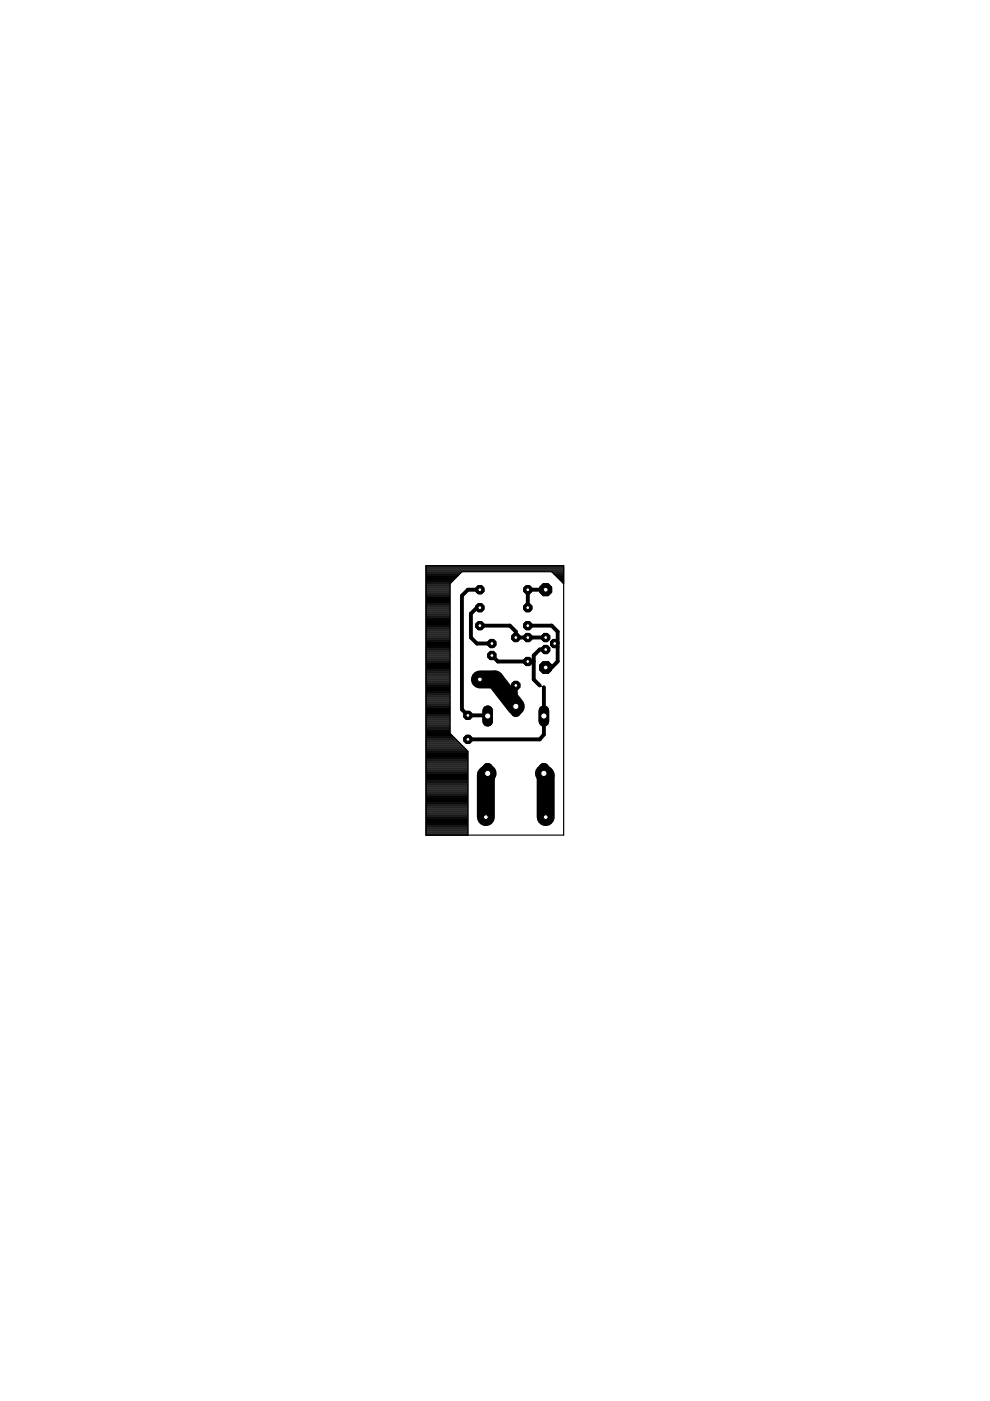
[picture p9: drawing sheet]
<svg xmlns="http://www.w3.org/2000/svg" width="210mm" height="297mm" viewBox="0 0 210 297" stroke-linecap="round" stroke-linejoin="round" font-family="sans-serif">
<path d="M101.7 144.1h3.2l4.5 5.7M103.4 164l-.4 .4v8.8M115.3 164l.4 .4v8.8" fill="none" stroke="#000" stroke-width="3.8"/>
<path d="M101.7 132.7h6.4l1.3 1.2v1.3h6.3M101.7 125h-2.5l-1.3 1.3v24.1l1.3 1.3h3.8M101.7 128.8h-.6l-1.3 1.3v5.1l1.3 1.2h3.2M104.3 139l1.3 1.3h6.3M111.9 132.7h5.1l1.2 1.2v2.5h-.6l.6 .7v3.2l-1.2 1.2h-1.3M115.7 125h-3.8v3.8M115.7 137.7h-1.3l-1.2 1.3v5.1l1.2 1.2M103.1 151.8h.3M109.4 145.3v4.5M115.3 145.7v10l-.9 1.1h-15.2" fill="none" stroke="#000" stroke-width=".83"/>
<path d="M103 151.7l.1 .1M111.9 140.3h1.3" fill="none" stroke="#000" stroke-width=".61"/>
<circle cx="111.9" cy="140.3" r=".94" fill="#000"/>
<circle cx="111.9" cy="140.3" r=".94" fill="none" stroke="#000" stroke-width=".21"/>
<circle cx="111.9" cy="140.3" r=".4" fill="#fff"/>
<g fill="none" stroke="#000" stroke-width=".21">
<circle cx="111.9" cy="135.2" r=".94"/>
<circle cx="111.9" cy="140.3" r=".4"/>
</g>
<circle cx="111.9" cy="135.2" r=".94" fill="#000"/>
<circle cx="111.9" cy="135.2" r=".4" fill="#fff"/>
<g fill="none" stroke="#000" stroke-width=".21">
<circle cx="111.9" cy="135.2" r=".4"/>
<circle cx="99.2" cy="156.8" r=".94"/>
</g>
<circle cx="99.2" cy="156.8" r=".94" fill="#000"/>
<circle cx="99.2" cy="156.8" r=".4" fill="#fff"/>
<g fill="none" stroke="#000" stroke-width=".21">
<circle cx="99.2" cy="156.8" r=".4"/>
<circle cx="99.2" cy="151.7" r=".94"/>
</g>
<circle cx="99.2" cy="151.7" r=".94" fill="#000"/>
<circle cx="99.2" cy="151.7" r=".4" fill="#fff"/>
<circle cx="99.2" cy="151.7" r=".4" fill="none" stroke="#000" stroke-width=".21"/>
<path d="M109.4 148.7v2.2" fill="none" stroke="#000" stroke-width="2.2"/>
<circle cx="109.4" cy="149.8" r=".66" fill="#fff"/>
<circle cx="109.4" cy="149.8" r=".66" fill="none" stroke="#000" stroke-width=".21"/>
<path d="M103.4 150.7v2.2" fill="none" stroke="#000" stroke-width="2.2"/>
<circle cx="103.4" cy="151.8" r=".66" fill="#fff"/>
<circle cx="103.4" cy="151.8" r=".66" fill="none" stroke="#000" stroke-width=".21"/>
<path d="M115.3 150.7v2.2" fill="none" stroke="#000" stroke-width="2.2"/>
<circle cx="115.3" cy="151.8" r=".66" fill="#fff"/>
<circle cx="115.3" cy="151.8" r=".66" fill="none" stroke="#000" stroke-width=".21"/>
<path d="M115.3 162.9v2.2" fill="none" stroke="#000" stroke-width="2.2"/>
<circle cx="115.3" cy="164" r=".66" fill="#fff"/>
<circle cx="115.3" cy="164" r=".66" fill="none" stroke="#000" stroke-width=".21"/>
<path d="M103.4 162.9v2.2" fill="none" stroke="#000" stroke-width="2.2"/>
<circle cx="103.4" cy="164" r=".66" fill="#fff"/>
<g fill="none" stroke="#000" stroke-width=".21">
<circle cx="104.3" cy="136.4" r=".94"/>
<circle cx="103.4" cy="164" r=".66"/>
</g>
<circle cx="104.3" cy="136.4" r=".94" fill="#000"/>
<circle cx="104.3" cy="136.4" r=".4" fill="#fff"/>
<g fill="none" stroke="#000" stroke-width=".21">
<circle cx="104.3" cy="136.4" r=".4"/>
<circle cx="104.3" cy="139" r=".94"/>
</g>
<circle cx="104.3" cy="139" r=".94" fill="#000"/>
<circle cx="104.3" cy="139" r=".4" fill="#fff"/>
<g fill="none" stroke="#000" stroke-width=".21">
<circle cx="101.7" cy="125" r=".94"/>
<circle cx="104.3" cy="139" r=".4"/>
</g>
<circle cx="101.7" cy="125" r=".94" fill="#000"/>
<circle cx="101.7" cy="125" r=".4" fill="#fff"/>
<g fill="none" stroke="#000" stroke-width=".21">
<circle cx="101.7" cy="125" r=".4"/>
<circle cx="111.9" cy="125" r=".94"/>
</g>
<circle cx="111.9" cy="125" r=".94" fill="#000"/>
<circle cx="111.9" cy="125" r=".4" fill="#fff"/>
<g fill="none" stroke="#000" stroke-width=".21">
<circle cx="111.9" cy="125" r=".4"/>
<circle cx="109.4" cy="145.3" r=".94"/>
</g>
<circle cx="109.4" cy="145.3" r=".94" fill="#000"/>
<circle cx="109.4" cy="145.3" r=".4" fill="#fff"/>
<g fill="none" stroke="#000" stroke-width=".21">
<circle cx="109.4" cy="135.2" r=".94"/>
<circle cx="109.4" cy="145.3" r=".4"/>
</g>
<circle cx="109.4" cy="135.2" r=".94" fill="#000"/>
<circle cx="109.4" cy="135.2" r=".4" fill="#fff"/>
<g fill="none" stroke="#000" stroke-width=".21">
<circle cx="109.4" cy="135.2" r=".4"/>
<circle cx="111.9" cy="132.7" r=".94"/>
</g>
<circle cx="111.9" cy="132.7" r=".94" fill="#000"/>
<circle cx="111.9" cy="132.7" r=".4" fill="#fff"/>
<g fill="none" stroke="#000" stroke-width=".21">
<circle cx="101.7" cy="132.7" r=".94"/>
<circle cx="111.9" cy="132.7" r=".4"/>
</g>
<circle cx="101.7" cy="132.7" r=".94" fill="#000"/>
<circle cx="101.7" cy="132.7" r=".4" fill="#fff"/>
<g fill="none" stroke="#000" stroke-width=".21">
<circle cx="101.7" cy="132.7" r=".4"/>
<circle cx="101.7" cy="128.8" r=".94"/>
</g>
<circle cx="101.7" cy="128.8" r=".94" fill="#000"/>
<circle cx="101.7" cy="128.8" r=".4" fill="#fff"/>
<g fill="none" stroke="#000" stroke-width=".21">
<circle cx="101.7" cy="128.8" r=".4"/>
<circle cx="111.9" cy="128.8" r=".94"/>
</g>
<circle cx="111.9" cy="128.8" r=".94" fill="#000"/>
<circle cx="111.9" cy="128.8" r=".4" fill="#fff"/>
<g fill="none" stroke="#000" stroke-width=".21">
<circle cx="111.9" cy="128.8" r=".4"/>
<circle cx="115.7" cy="135.2" r=".94"/>
</g>
<circle cx="115.7" cy="135.2" r=".94" fill="#000"/>
<circle cx="115.7" cy="135.2" r=".4" fill="#fff"/>
<g fill="none" stroke="#000" stroke-width=".21">
<circle cx="115.7" cy="135.2" r=".4"/>
<circle cx="117.6" cy="136.4" r=".94"/>
</g>
<circle cx="117.6" cy="136.4" r=".94" fill="#000"/>
<circle cx="117.6" cy="136.4" r=".4" fill="#fff"/>
<g fill="none" stroke="#000" stroke-width=".21">
<circle cx="115.7" cy="137.7" r=".94"/>
<circle cx="117.6" cy="136.4" r=".4"/>
</g>
<circle cx="115.7" cy="137.7" r=".94" fill="#000"/>
<circle cx="115.7" cy="137.7" r=".4" fill="#fff"/>
<g fill="none" stroke="#000" stroke-width=".21">
<circle cx="115.7" cy="137.7" r=".4"/>
<circle cx="115.7" cy="125" r="1.38"/>
</g>
<circle cx="115.7" cy="125" r="1.38" fill="#000"/>
<circle cx="115.7" cy="125" r=".51" fill="#fff"/>
<g fill="none" stroke="#000" stroke-width=".21">
<circle cx="115.7" cy="125" r=".51"/>
<circle cx="115.7" cy="141.5" r="1.38"/>
</g>
<circle cx="115.7" cy="141.5" r="1.38" fill="#000"/>
<circle cx="115.7" cy="141.5" r=".51" fill="#fff"/>
<g fill="none" stroke="#000" stroke-width=".21">
<circle cx="101.7" cy="144.1" r="1.38"/>
<circle cx="115.7" cy="141.5" r=".51"/>
</g>
<circle cx="101.7" cy="144.1" r="1.38" fill="#000"/>
<circle cx="101.7" cy="144.1" r=".51" fill="#fff"/>
<g fill="none" stroke="#000" stroke-width=".21">
<circle cx="101.7" cy="144.1" r=".51"/>
<circle cx="103" cy="173.2" r="1.38"/>
</g>
<circle cx="103" cy="173.2" r="1.38" fill="#000"/>
<circle cx="103" cy="173.2" r=".51" fill="#fff"/>
<g fill="none" stroke="#000" stroke-width=".21">
<circle cx="103" cy="173.2" r=".51"/>
<circle cx="115.7" cy="173.2" r="1.38"/>
</g>
<circle cx="115.7" cy="173.2" r="1.38" fill="#000"/>
<circle cx="115.7" cy="173.2" r=".51" fill="#fff"/>
<g fill="none" stroke="#000" stroke-width=".21">
<circle cx="111.9" cy="140.3" r=".94"/>
<circle cx="115.7" cy="173.2" r=".51"/>
</g>
<circle cx="111.9" cy="140.3" r=".94" fill="#000"/>
<circle cx="111.9" cy="140.3" r=".4" fill="#fff"/>
<g fill="none" stroke="#000" stroke-width=".21">
<circle cx="111.9" cy="135.2" r=".94"/>
<circle cx="111.9" cy="140.3" r=".4"/>
</g>
<circle cx="111.9" cy="135.2" r=".94" fill="#000"/>
<circle cx="111.9" cy="135.2" r=".4" fill="#fff"/>
<g fill="none" stroke="#000" stroke-width=".21">
<circle cx="111.9" cy="135.2" r=".4"/>
<circle cx="99.2" cy="156.8" r=".94"/>
</g>
<circle cx="99.2" cy="156.8" r=".94" fill="#000"/>
<circle cx="99.2" cy="156.8" r=".4" fill="#fff"/>
<g fill="none" stroke="#000" stroke-width=".21">
<circle cx="99.2" cy="156.8" r=".4"/>
<circle cx="99.2" cy="151.7" r=".94"/>
</g>
<circle cx="99.2" cy="151.7" r=".94" fill="#000"/>
<circle cx="99.2" cy="151.7" r=".4" fill="#fff"/>
<circle cx="99.2" cy="151.7" r=".4" fill="none" stroke="#000" stroke-width=".21"/>
<path d="M109.4 148.7v2.2" fill="none" stroke="#000" stroke-width="2.2"/>
<circle cx="109.4" cy="149.8" r=".66" fill="#fff"/>
<circle cx="109.4" cy="149.8" r=".66" fill="none" stroke="#000" stroke-width=".21"/>
<path d="M103.4 150.7v2.2" fill="none" stroke="#000" stroke-width="2.2"/>
<circle cx="103.4" cy="151.8" r=".66" fill="#fff"/>
<circle cx="103.4" cy="151.8" r=".66" fill="none" stroke="#000" stroke-width=".21"/>
<path d="M115.3 150.7v2.2" fill="none" stroke="#000" stroke-width="2.2"/>
<circle cx="115.3" cy="151.8" r=".66" fill="#fff"/>
<circle cx="115.3" cy="151.8" r=".66" fill="none" stroke="#000" stroke-width=".21"/>
<path d="M115.3 162.9v2.2" fill="none" stroke="#000" stroke-width="2.2"/>
<circle cx="115.3" cy="164" r=".66" fill="#fff"/>
<circle cx="115.3" cy="164" r=".66" fill="none" stroke="#000" stroke-width=".21"/>
<path d="M103.4 162.9v2.2" fill="none" stroke="#000" stroke-width="2.2"/>
<circle cx="103.4" cy="164" r=".66" fill="#fff"/>
<g fill="none" stroke="#000" stroke-width=".21">
<circle cx="104.3" cy="136.4" r=".94"/>
<circle cx="103.4" cy="164" r=".66"/>
</g>
<circle cx="104.3" cy="136.4" r=".94" fill="#000"/>
<circle cx="104.3" cy="136.4" r=".4" fill="#fff"/>
<g fill="none" stroke="#000" stroke-width=".21">
<circle cx="104.3" cy="136.4" r=".4"/>
<circle cx="104.3" cy="139" r=".94"/>
</g>
<circle cx="104.3" cy="139" r=".94" fill="#000"/>
<circle cx="104.3" cy="139" r=".4" fill="#fff"/>
<g fill="none" stroke="#000" stroke-width=".21">
<circle cx="101.7" cy="125" r=".94"/>
<circle cx="104.3" cy="139" r=".4"/>
</g>
<circle cx="101.7" cy="125" r=".94" fill="#000"/>
<circle cx="101.7" cy="125" r=".4" fill="#fff"/>
<g fill="none" stroke="#000" stroke-width=".21">
<circle cx="101.7" cy="125" r=".4"/>
<circle cx="111.9" cy="125" r=".94"/>
</g>
<circle cx="111.9" cy="125" r=".94" fill="#000"/>
<circle cx="111.9" cy="125" r=".4" fill="#fff"/>
<g fill="none" stroke="#000" stroke-width=".21">
<circle cx="111.9" cy="125" r=".4"/>
<circle cx="109.4" cy="145.3" r=".94"/>
</g>
<circle cx="109.4" cy="145.3" r=".94" fill="#000"/>
<circle cx="109.4" cy="145.3" r=".4" fill="#fff"/>
<g fill="none" stroke="#000" stroke-width=".21">
<circle cx="109.4" cy="135.2" r=".94"/>
<circle cx="109.4" cy="145.3" r=".4"/>
</g>
<circle cx="109.4" cy="135.2" r=".94" fill="#000"/>
<circle cx="109.4" cy="135.2" r=".4" fill="#fff"/>
<g fill="none" stroke="#000" stroke-width=".21">
<circle cx="109.4" cy="135.2" r=".4"/>
<circle cx="111.9" cy="132.7" r=".94"/>
</g>
<circle cx="111.9" cy="132.7" r=".94" fill="#000"/>
<circle cx="111.9" cy="132.7" r=".4" fill="#fff"/>
<g fill="none" stroke="#000" stroke-width=".21">
<circle cx="101.7" cy="132.7" r=".94"/>
<circle cx="111.9" cy="132.7" r=".4"/>
</g>
<circle cx="101.7" cy="132.7" r=".94" fill="#000"/>
<circle cx="101.7" cy="132.7" r=".4" fill="#fff"/>
<g fill="none" stroke="#000" stroke-width=".21">
<circle cx="101.7" cy="132.7" r=".4"/>
<circle cx="101.7" cy="128.8" r=".94"/>
</g>
<circle cx="101.7" cy="128.8" r=".94" fill="#000"/>
<circle cx="101.7" cy="128.8" r=".4" fill="#fff"/>
<g fill="none" stroke="#000" stroke-width=".21">
<circle cx="101.7" cy="128.8" r=".4"/>
<circle cx="111.9" cy="128.8" r=".94"/>
</g>
<circle cx="111.9" cy="128.8" r=".94" fill="#000"/>
<circle cx="111.9" cy="128.8" r=".4" fill="#fff"/>
<g fill="none" stroke="#000" stroke-width=".21">
<circle cx="111.9" cy="128.8" r=".4"/>
<circle cx="115.7" cy="135.2" r=".94"/>
</g>
<circle cx="115.7" cy="135.2" r=".94" fill="#000"/>
<circle cx="115.7" cy="135.2" r=".4" fill="#fff"/>
<g fill="none" stroke="#000" stroke-width=".21">
<circle cx="115.7" cy="135.2" r=".4"/>
<circle cx="117.6" cy="136.4" r=".94"/>
</g>
<circle cx="117.6" cy="136.4" r=".94" fill="#000"/>
<circle cx="117.6" cy="136.4" r=".4" fill="#fff"/>
<g fill="none" stroke="#000" stroke-width=".21">
<circle cx="115.7" cy="137.7" r=".94"/>
<circle cx="117.6" cy="136.4" r=".4"/>
</g>
<circle cx="115.7" cy="137.7" r=".94" fill="#000"/>
<circle cx="115.7" cy="137.7" r=".4" fill="#fff"/>
<g fill="none" stroke="#000" stroke-width=".21">
<circle cx="115.7" cy="137.7" r=".4"/>
<circle cx="115.7" cy="125" r="1.38"/>
</g>
<circle cx="115.7" cy="125" r="1.38" fill="#000"/>
<circle cx="115.7" cy="125" r=".51" fill="#fff"/>
<g fill="none" stroke="#000" stroke-width=".21">
<circle cx="115.7" cy="125" r=".51"/>
<circle cx="115.7" cy="141.5" r="1.38"/>
</g>
<circle cx="115.7" cy="141.5" r="1.38" fill="#000"/>
<circle cx="115.7" cy="141.5" r=".51" fill="#fff"/>
<g fill="none" stroke="#000" stroke-width=".21">
<circle cx="101.7" cy="144.1" r="1.38"/>
<circle cx="115.7" cy="141.5" r=".51"/>
</g>
<circle cx="101.7" cy="144.1" r="1.38" fill="#000"/>
<circle cx="101.7" cy="144.1" r=".51" fill="#fff"/>
<g fill="none" stroke="#000" stroke-width=".21">
<circle cx="101.7" cy="144.1" r=".51"/>
<circle cx="103" cy="173.2" r="1.38"/>
</g>
<circle cx="103" cy="173.2" r="1.38" fill="#000"/>
<circle cx="103" cy="173.2" r=".51" fill="#fff"/>
<g fill="none" stroke="#000" stroke-width=".21">
<circle cx="103" cy="173.2" r=".51"/>
<circle cx="115.7" cy="173.2" r="1.38"/>
</g>
<circle cx="115.7" cy="173.2" r="1.38" fill="#000"/>
<circle cx="115.7" cy="173.2" r=".51" fill="#fff"/>
<g fill="none" stroke="#000" stroke-width=".21">
<path d="M114.4 145.3l.9 .4"/>
<circle cx="115.7" cy="173.2" r=".51"/>
</g>
<g fill="none" stroke="#000" stroke-width=".25">
<path d="M90.3 120h29.2v57.1h-29.2zM90.3 120h29.2M90.3 140h5.1M90.3 139.8h5.1M90.3 139.5h5.1M90.3 139.3h5.1M90.3 139.1h5.1M90.3 138.9h5.1M90.3 138.6h5.1M90.3 138.4h5.1M90.3 138.2h5.1M90.3 138h5.1"/>
<path d="M90.3 137.8h5.1M90.3 137.5h5.1M90.3 137.3h5.1M90.3 137.1h5.1M90.3 136.9h5.1M90.3 136.7h5.1M90.3 136.4h5.1M90.3 136.2h5.1M90.3 136h5.1M90.3 135.8h5.1M90.3 135.5h5.1M90.3 135.3h5.1"/>
<path d="M90.3 135.1h5.1M90.3 134.9h5.1M90.3 134.6h5.1M90.3 134.4h5.1M90.3 134.2h5.1M90.3 134h5.1M90.3 133.8h5.1M90.3 133.5h5.1M90.3 133.3h5.1M90.3 133.1h5.1M90.3 132.9h5.1M90.3 132.7h5.1"/>
<path d="M90.3 132.4h5.1M90.3 132.2h5.1M90.3 132h5.1M90.3 131.8h5.1M90.3 131.6h5.1M90.3 131.3h5.1M90.3 131.1h5.1M90.3 130.9h5.1M90.3 130.7h5.1M90.3 130.4h5.1M90.3 130.2h5.1M90.3 130h5.1"/>
<path d="M90.3 129.8h5.1M90.3 129.5h5.1M90.3 129.3h5.1M90.3 129.1h5.1M90.3 128.9h5.1M90.3 128.7h5.1M90.3 128.4h5.1M90.3 128.2h5.1M90.3 128h5.1M90.3 127.8h5.1M90.3 127.6h5.1M90.3 127.3h5.1"/>
<path d="M90.3 127.1h5.1M90.3 126.9h5.1M90.3 126.7h5.1M90.3 126.4h5.1M90.3 126.2h5.1M90.3 126h5.1M90.3 125.8h5.1M90.3 125.5h5.1M90.3 125.3h5.1M90.3 125.1h5.1M90.3 124.9h5.1M90.3 124.7h5.1"/>
<path d="M90.3 124.4h5.1M90.3 124.2h5.1M90.3 124h5.1M90.3 123.8h5.1M90.3 123.5h5.3M90.3 123.3h5.5M90.3 123.1h5.8M90.3 122.9h6M90.3 122.7h6.2M90.3 122.4h6.4M90.3 122.2h6.7M90.3 122h6.9"/>
<path d="M90.3 121.8h7.1M90.3 121.5h7.3M90.3 121.3h7.5M90.3 121.1h29.2M90.3 120.9h29.2M90.3 120.6h29.2M90.3 120.4h29.2M90.3 120.2h29.2M95.4 123.8v31.7l3.8 3.8M95.4 123.8l2.5-2.6h19.1l2.5 2.6M117.1 121.3h2.4M117.3 121.5h2.2"/>
<path d="M117.5 121.8h2M117.8 122h1.7M118 122.2h1.5M118.2 122.4h1.3M118.4 122.7h1.1M118.6 122.9h.9M118.9 123.1h.6M119.1 123.3h.4M119.3 123.5h.2M90.3 160h8.9M90.3 159.7h8.9M90.3 159.5h8.9"/>
<path d="M90.3 159.3h8.9M90.3 159.1h8.7M90.3 158.9h8.5M90.3 158.6h8.3M90.3 158.4h8M90.3 158.2h7.8M90.3 158h7.6M90.3 157.7h7.4M90.3 157.5h7.2M90.3 157.3h6.9M90.3 157.1h6.7M90.3 156.8h6.5"/>
<path d="M90.3 156.6h6.3M90.3 156.4h6M90.3 156.2h5.8M90.3 156h5.6M90.3 155.7h5.4M90.3 155.5h5.1M90.3 155.3h5.1M90.3 155.1h5.1M90.3 154.9h5.1M90.3 154.6h5.1M90.3 154.4h5.1M90.3 154.2h5.1"/>
<path d="M90.3 154h5.1M90.3 153.8h5.1M90.3 153.5h5.1M90.3 153.3h5.1M90.3 153.1h5.1M90.3 152.9h5.1M90.3 152.6h5.1M90.3 152.4h5.1M90.3 152.2h5.1M90.3 152h5.1M90.3 151.7h5.1M90.3 151.5h5.1"/>
<path d="M90.3 151.3h5.1M90.3 151.1h5.1M90.3 150.9h5.1M90.3 150.6h5.1M90.3 150.4h5.1M90.3 150.2h5.1M90.3 150h5.1M90.3 149.8h5.1M90.3 149.5h5.1M90.3 149.3h5.1M90.3 149.1h5.1M90.3 148.9h5.1"/>
<path d="M90.3 148.6h5.1M90.3 148.4h5.1M90.3 148.2h5.1M90.3 148h5.1M90.3 147.7h5.1M90.3 147.5h5.1M90.3 147.3h5.1M90.3 147.1h5.1M90.3 146.9h5.1M90.3 146.6h5.1M90.3 146.4h5.1M90.3 146.2h5.1"/>
<path d="M90.3 146h5.1M90.3 145.8h5.1M90.3 145.5h5.1M90.3 145.3h5.1M90.3 145.1h5.1M90.3 144.9h5.1M90.3 144.6h5.1M90.3 144.4h5.1M90.3 144.2h5.1M90.3 144h5.1M90.3 143.7h5.1M90.3 143.5h5.1"/>
<path d="M90.3 143.3h5.1M90.3 143.1h5.1M90.3 142.9h5.1M90.3 142.6h5.1M90.3 142.4h5.1M90.3 142.2h5.1M90.3 142h5.1M90.3 141.8h5.1M90.3 141.5h5.1M90.3 141.3h5.1M90.3 141.1h5.1M90.3 140.9h5.1"/>
<path d="M90.3 140.7h5.1M90.3 140.4h5.1M90.3 140.2h5.1M99.2 159.3v17.8M90.3 176.8h8.9M90.3 176.6h8.9M90.3 176.4h8.9M90.3 176.2h8.9M90.3 176h8.9M90.3 175.7h8.9M90.3 175.5h8.9M90.3 175.3h8.9"/>
<path d="M90.3 175.1h8.9M90.3 174.8h8.9M90.3 174.6h8.9M90.3 174.4h8.9M90.3 174.2h8.9M90.3 173.9h8.9M90.3 173.7h8.9M90.3 173.5h8.9M90.3 173.3h8.9M90.3 173.1h8.9M90.3 172.8h8.9M90.3 172.6h8.9"/>
<path d="M90.3 172.4h8.9M90.3 172.2h8.9M90.3 172h8.9M90.3 171.7h8.9M90.3 171.5h8.9M90.3 171.3h8.9M90.3 171.1h8.9M90.3 170.8h8.9M90.3 170.6h8.9M90.3 170.4h8.9M90.3 170.2h8.9M90.3 169.9h8.9"/>
<path d="M90.3 169.7h8.9M90.3 169.5h8.9M90.3 169.3h8.9M90.3 169.1h8.9M90.3 168.8h8.9M90.3 168.6h8.9M90.3 168.4h8.9M90.3 168.2h8.9M90.3 168h8.9M90.3 167.7h8.9M90.3 167.5h8.9M90.3 167.3h8.9"/>
<path d="M90.3 167.1h8.9M90.3 166.8h8.9M90.3 166.6h8.9M90.3 166.4h8.9M90.3 166.2h8.9M90.3 165.9h8.9M90.3 165.7h8.9M90.3 165.5h8.9M90.3 165.3h8.9M90.3 165.1h8.9M90.3 164.8h8.9M90.3 164.6h8.9"/>
<path d="M90.3 164.4h8.9M90.3 164.2h8.9M90.3 164h8.9M90.3 163.7h8.9M90.3 163.5h8.9M90.3 163.3h8.9M90.3 163.1h8.9M90.3 162.9h8.9M90.3 162.6h8.9M90.3 162.4h8.9M90.3 162.2h8.9M90.3 162h8.9"/>
<path d="M90.3 161.7h8.9M90.3 161.5h8.9M90.3 161.3h8.9M90.3 161.1h8.9M90.3 160.8h8.9M90.3 160.6h8.9M90.3 160.4h8.9M90.3 160.2h8.9"/>
</g>
</svg>
